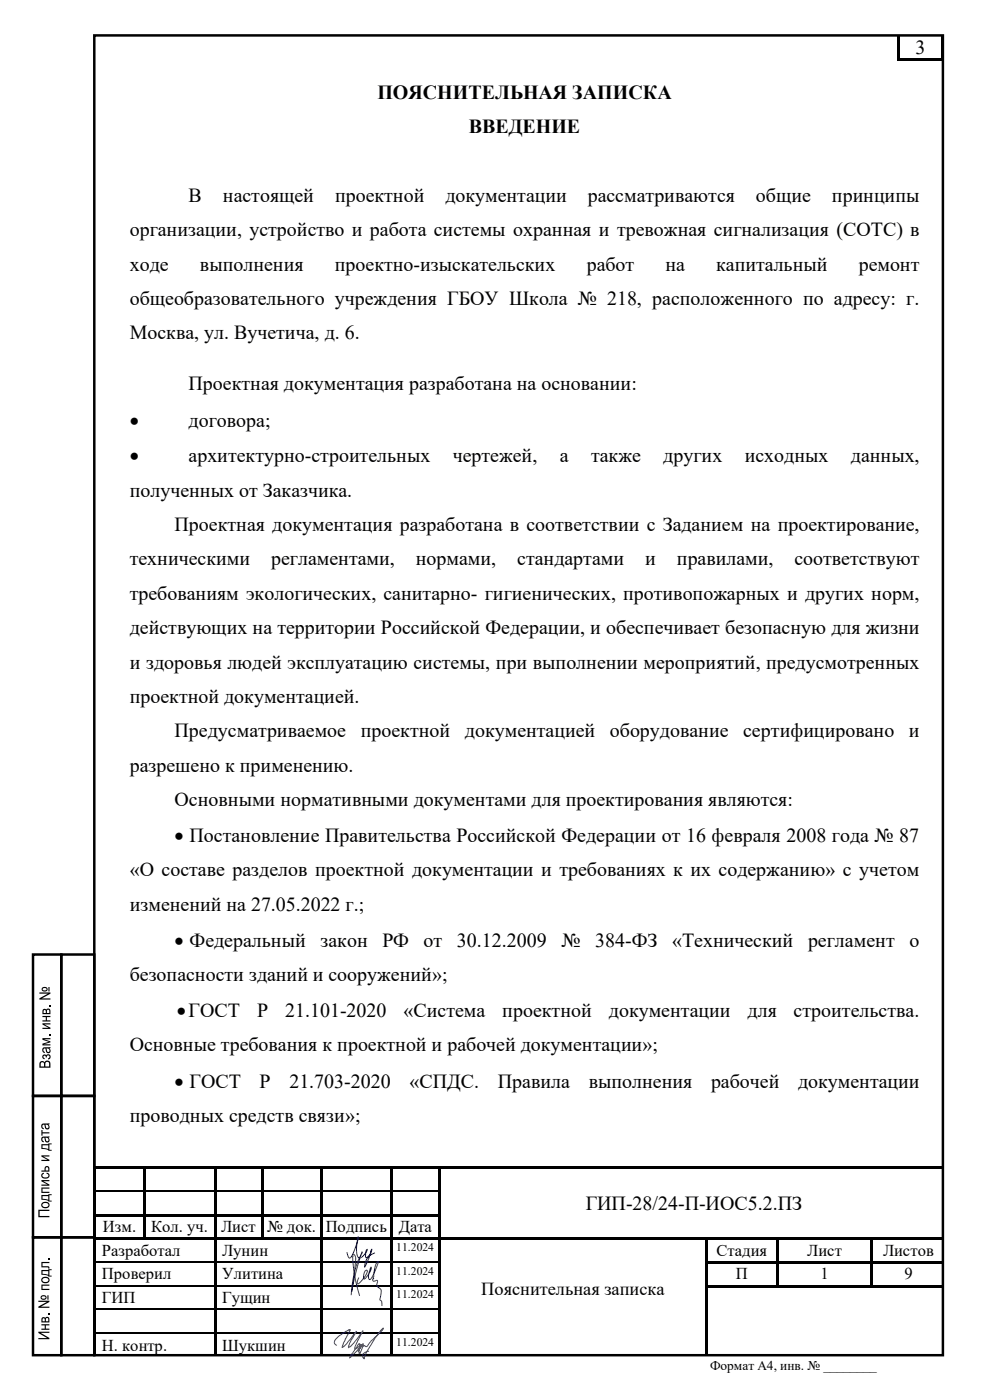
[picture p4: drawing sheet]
<svg xmlns="http://www.w3.org/2000/svg" width="210mm" height="297mm" viewBox="0 0 210 297" stroke-linecap="round" stroke-linejoin="round" font-family="sans-serif">
<defs><g id="words">
<g font-size="4.2">
<text x="194.2" y="11.4">3</text>
<text x="80.1" y="20.9">ПОЯСНИТЕЛЬНАЯ ЗАПИСКА</text>
<text x="99.4" y="28.2">ВВЕДЕНИЕ</text>
<text x="40" y="42.8">B</text>
<text x="47.3" y="42.8">настоящей</text>
<text x="71.1" y="42.8">проектной</text>
<text x="94.5" y="42.8">документации</text>
<text x="124.7" y="42.8">рассматриваются</text>
<text x="160.4" y="42.8">общие</text>
<text x="176.5" y="42.8">принципы</text>
<text x="27.5" y="50.1">организации, устройство и работа системы охранная и тревожная сигнализация (СОТС) в</text>
<text x="27.5" y="57.4">ходе</text>
<text x="42.4" y="57.4">выполнения</text>
<text x="71" y="57.4">проектно-изыскательских</text>
<text x="124.5" y="57.4">работ</text>
<text x="141.2" y="57.4">на</text>
<text x="151.9" y="57.4">капитальный</text>
<text x="182.2" y="57.4">ремонт</text>
<text x="27.5" y="64.7">общеобразовательного учреждения ГБОУ Школа № 218, расположенного по адресу: г.</text>
<text x="27.5" y="72">Москва, ул. Вучетича, д. 6.</text>
<text x="40" y="82.8">Проектная документация разработана на основании:</text>
<text x="27.5" y="90.5">•</text>
<text x="40" y="90.5">договора;</text>
<text x="27.5" y="98.1">•</text>
<text x="40" y="98.1">архитектурно-строительных</text>
<text x="96.1" y="98.1">чертежей,</text>
<text x="118.7" y="98.1">а</text>
<text x="125.4" y="98.1">также</text>
<text x="140.7" y="98.1">других</text>
<text x="158" y="98.1">исходных</text>
<text x="180.5" y="98.1">данных,</text>
<text x="27.5" y="105.4">полученных от Заказчика.</text>
<text x="37" y="112.6">Проектная документация разработана в соответствии с Заданием на проектирование,</text>
<text x="27.5" y="120">техническими</text>
<text x="57.5" y="120">регламентами,</text>
<text x="88.2" y="120">нормами,</text>
<text x="109.7" y="120">стандартами</text>
<text x="136.9" y="120">и</text>
<text x="143.6" y="120">правилами,</text>
<text x="168.5" y="120">соответствуют</text>
<text x="27.5" y="127.3">требованиям экологических, санитарно- гигиенических, противопожарных и других норм,</text>
<text x="27.5" y="134.6">действующих на территории Российской Федерации, и обеспечивает безопасную для жизни</text>
<text x="27.5" y="141.9">и здоровья людей эксплуатацию системы, при выполнении мероприятий, предусмотренных</text>
<text x="27.5" y="149.2">проектной документацией.</text>
<text x="37" y="156.5">Предусматриваемое</text>
<text x="76.5" y="156.5">проектной</text>
<text x="98.6" y="156.5">документацией</text>
<text x="129.4" y="156.5">оборудование</text>
<text x="157.6" y="156.5">сертифицировано</text>
<text x="192.8" y="156.5">и</text>
<text x="27.5" y="163.8">разрешено к применению.</text>
<text x="37" y="171.1">Основными нормативными документами для проектирования являются:</text>
<text x="37" y="178.7">• Постановление Правительства Российской Федерации от 16 февраля 2008 года № 87</text>
<text x="27.5" y="186">«О составе разделов проектной документации и требованиях к их содержанию» с учетом</text>
<text x="27.5" y="193.3">изменений на 27.05.2022 г.;</text>
<text x="37" y="200.9">• Федеральный</text>
<text x="68" y="200.9">закон</text>
<text x="81.1" y="200.9">РФ</text>
<text x="89.9" y="200.9">от</text>
<text x="96.9" y="200.9">30.12.2009</text>
<text x="119.1" y="200.9">№</text>
<text x="126.3" y="200.9">384-ФЗ</text>
<text x="142.6" y="200.9">«Технический</text>
<text x="171.4" y="200.9">регламент</text>
<text x="192.9" y="200.9">о</text>
<text x="27.5" y="208.2">безопасности зданий и сооружений»;</text>
<text x="37.5" y="215.8">•ГОСТ</text>
<text x="54.5" y="215.8">Р</text>
<text x="60.5" y="215.8">21.101-2020</text>
<text x="85.6" y="215.8">«Система</text>
<text x="106.6" y="215.8">проектной</text>
<text x="129.2" y="215.8">документации</text>
<text x="158.6" y="215.8">для</text>
<text x="168.4" y="215.8">строительства.</text>
<text x="27.5" y="223.1">Основные требования к проектной и рабочей документации»;</text>
<text x="37" y="230.8">• ГОСТ</text>
<text x="55.1" y="230.8">Р</text>
<text x="61.4" y="230.8">21.703-2020</text>
<text x="86.9" y="230.8">«СПДС.</text>
<text x="105.6" y="230.8">Правила</text>
<text x="124.9" y="230.8">выполнения</text>
<text x="150.8" y="230.8">рабочей</text>
<text x="169.3" y="230.8">документации</text>
<text x="27.5" y="238">проводных средств связи»;</text>
<text x="124.2" y="256.8">ГИП-28/24-П-ИОС5.2.ПЗ</text>
</g>
<text font-size="3.9" x="102.1" y="274.8">Пояснительная записка</text>
<g font-size="3.5">
<text x="21.8" y="261.4">Изм.</text>
<text x="32.1" y="261.4">Кол. уч.</text>
<text x="46.9" y="261.4">Лист</text>
<text x="56.6" y="261.4">№ док.</text>
<text x="69.1" y="261.4">Подпись</text>
<text x="84.6" y="261.4">Дата</text>
<text x="21.6" y="266.4">Разработал</text>
<text x="47.1" y="266.4">Лунин</text>
<text x="152" y="266.4">Стадия</text>
<text x="171.2" y="266.4">Лист</text>
<text x="187.3" y="266.4">Листов</text>
<text x="21.6" y="271.4">Проверил</text>
<text x="47.1" y="271.4">Улитина</text>
<text x="156.1" y="271.4">П</text>
<text x="174" y="271.4">1</text>
<text x="191.9" y="271.4">9</text>
<text x="21.6" y="276.5">ГИП</text>
<text x="47.1" y="276.5">Гущин</text>
<text x="21.6" y="286.6">Н. контр.</text>
<text x="47.1" y="286.6">Шукшин</text>
</g>
<text font-size="2.8" x="150.6" y="290.7">Формат А4, инв. № ________</text>
<g font-size="2.5">
<text x="84.1" y="265.4">11.2024</text>
<text x="84.1" y="270.5">11.2024</text>
<text x="84.1" y="275.5">11.2024</text>
<text x="84.1" y="285.5">11.2024</text>
</g>
</g></defs>
<g fill="#000">
<path d="M190.2 7.5h.6v4.9h-.6z" fill-rule="evenodd"/>
<path d="M190.2 12.4h.6v.5h-.6z" fill-rule="evenodd"/>
<path d="M190.2 12.4h.6v.5h-.6z" fill-rule="evenodd"/>
<path d="M190.8 12.4h9v.5h-9z" fill-rule="evenodd"/>
<path d="M199.8 7.5h.5v4.9h-.5z" fill-rule="evenodd"/>
<path d="M199.8 12.4h.5v.5h-.5z" fill-rule="evenodd"/>
<path d="M199.8 12.4h.5v.5h-.5z" fill-rule="evenodd"/>
<path d="M19.9 248.1h.5v4.5h-.5z" fill-rule="evenodd"/>
<path d="M19.9 252.6h.5v.5h-.5z" fill-rule="evenodd"/>
<path d="M19.9 253.1h.5v4.5h-.5z" fill-rule="evenodd"/>
<path d="M19.9 257.6h.5v.5h-.5z" fill-rule="evenodd"/>
<path d="M20.4 257.6h10v.5h-10z" fill-rule="evenodd"/>
<path d="M30.4 248.1h.5v4.5h-.5z" fill-rule="evenodd"/>
<path d="M30.4 252.6h.5v.5h-.5z" fill-rule="evenodd"/>
<path d="M30.4 253.1h.5v4.5h-.5z" fill-rule="evenodd"/>
<path d="M30.4 257.6h.5v.5h-.5z" fill-rule="evenodd"/>
<path d="M30.9 257.6h14.5v.5h-14.5z" fill-rule="evenodd"/>
<path d="M45.4 248.1h.5v4.5h-.5z" fill-rule="evenodd"/>
<path d="M45.4 252.6h.5v.5h-.5z" fill-rule="evenodd"/>
<path d="M45.4 253.1h.5v4.5h-.5z" fill-rule="evenodd"/>
<path d="M45.4 257.6h.5v.5h-.5z" fill-rule="evenodd"/>
<path d="M45.9 257.6h9.5v.5h-9.5z" fill-rule="evenodd"/>
<path d="M55.4 248.1h.5v4.5h-.5z" fill-rule="evenodd"/>
<path d="M55.4 252.6h.5v.5h-.5z" fill-rule="evenodd"/>
<path d="M55.4 253.1h.5v4.5h-.5z" fill-rule="evenodd"/>
<path d="M55.4 257.6h.5v.5h-.5z" fill-rule="evenodd"/>
<path d="M55.9 257.6h12v.5h-12z" fill-rule="evenodd"/>
<path d="M67.9 248.1h.5v4.5h-.5z" fill-rule="evenodd"/>
<path d="M67.9 252.6h.5v.5h-.5z" fill-rule="evenodd"/>
<path d="M67.9 253.1h.5v4.5h-.5z" fill-rule="evenodd"/>
<path d="M67.9 257.6h.5v.5h-.5z" fill-rule="evenodd"/>
<path d="M68.4 257.6h14.5v.5h-14.5z" fill-rule="evenodd"/>
<path d="M82.9 248.1h.5v4.5h-.5z" fill-rule="evenodd"/>
<path d="M82.9 252.6h.5v.5h-.5z" fill-rule="evenodd"/>
<path d="M82.9 253.1h.5v4.5h-.5z" fill-rule="evenodd"/>
<path d="M82.9 257.6h.5v.5h-.5z" fill-rule="evenodd"/>
<path d="M83.4 257.6h9.5v.5h-9.5z" fill-rule="evenodd"/>
<path d="M92.9 248.1h.5v4.5h-.5z" fill-rule="evenodd"/>
<path d="M92.9 252.6h.5v.5h-.5z" fill-rule="evenodd"/>
<path d="M92.9 253.1h.5v4.5h-.5z" fill-rule="evenodd"/>
<path d="M92.9 257.6h.5v.5h-.5z" fill-rule="evenodd"/>
<path d="M19.9 258.1h.5v4.5h-.5z" fill-rule="evenodd"/>
<path d="M19.9 262.6h.5v.5h-.5z" fill-rule="evenodd"/>
<path d="M19.9 263.1h.5v4.5h-.5z" fill-rule="evenodd"/>
<path d="M19.9 267.6h.5v.6h-.5z" fill-rule="evenodd"/>
<path d="M19.9 268.2h.5v4.5h-.5z" fill-rule="evenodd"/>
<path d="M19.9 272.7h.5v.5h-.5z" fill-rule="evenodd"/>
<path d="M19.9 273.2h.5v4.5h-.5z" fill-rule="evenodd"/>
<path d="M19.9 277.7h.5v.6h-.5z" fill-rule="evenodd"/>
<path d="M20.4 262.6h10v.5h-10z" fill-rule="evenodd"/>
<path d="M30.4 258.1h.5v4.5h-.5z" fill-rule="evenodd"/>
<path d="M30.4 262.6h.5v.5h-.5z" fill-rule="evenodd"/>
<path d="M30.9 262.6h14.5v.5h-14.5z" fill-rule="evenodd"/>
<path d="M45.4 258.1h.5v4.5h-.5z" fill-rule="evenodd"/>
<path d="M45.4 262.6h.5v.5h-.5z" fill-rule="evenodd"/>
<path d="M45.4 263.1h.5v4.5h-.5z" fill-rule="evenodd"/>
<path d="M45.4 267.6h.5v.6h-.5z" fill-rule="evenodd"/>
<path d="M45.4 268.2h.5v4.5h-.5z" fill-rule="evenodd"/>
<path d="M45.4 272.7h.5v.5h-.5z" fill-rule="evenodd"/>
<path d="M45.4 273.2h.5v4.5h-.5z" fill-rule="evenodd"/>
<path d="M45.4 277.7h.5v.6h-.5z" fill-rule="evenodd"/>
<path d="M45.9 262.6h9.5v.5h-9.5z" fill-rule="evenodd"/>
<path d="M55.4 258.1h.5v4.5h-.5z" fill-rule="evenodd"/>
<path d="M55.4 262.6h.5v.5h-.5z" fill-rule="evenodd"/>
<path d="M55.9 262.6h12v.5h-12z" fill-rule="evenodd"/>
<path d="M67.9 258.1h.5v4.5h-.5z" fill-rule="evenodd"/>
<path d="M67.9 262.6h.5v.5h-.5z" fill-rule="evenodd"/>
<path d="M67.9 263.1h.5v4.5h-.5z" fill-rule="evenodd"/>
<path d="M67.9 267.6h.5v.6h-.5z" fill-rule="evenodd"/>
<path d="M67.9 268.2h.5v4.5h-.5z" fill-rule="evenodd"/>
<path d="M67.9 272.7h.5v.5h-.5z" fill-rule="evenodd"/>
<path d="M67.9 273.2h.5v4.5h-.5z" fill-rule="evenodd"/>
<path d="M67.9 277.7h.5v.6h-.5z" fill-rule="evenodd"/>
<path d="M68.4 262.6h14.5v.5h-14.5z" fill-rule="evenodd"/>
<path d="M82.9 258.1h.5v4.5h-.5z" fill-rule="evenodd"/>
<path d="M82.9 262.6h.5v.5h-.5z" fill-rule="evenodd"/>
<path d="M82.9 263.1h.5v4.5h-.5z" fill-rule="evenodd"/>
<path d="M82.9 267.6h.5v.6h-.5z" fill-rule="evenodd"/>
<path d="M82.9 268.2h.5v4.5h-.5z" fill-rule="evenodd"/>
<path d="M82.9 272.7h.5v.5h-.5z" fill-rule="evenodd"/>
<path d="M82.9 273.2h.5v4.5h-.5z" fill-rule="evenodd"/>
<path d="M82.9 277.7h.5v.6h-.5z" fill-rule="evenodd"/>
<path d="M83.4 262.6h9.5v.5h-9.5z" fill-rule="evenodd"/>
<path d="M92.9 258.1h.5v4.5h-.5z" fill-rule="evenodd"/>
<path d="M92.9 262.6h.5v.5h-.5z" fill-rule="evenodd"/>
<path d="M92.9 263.1h.5v4.5h-.5z" fill-rule="evenodd"/>
<path d="M92.9 267.6h.5v.6h-.5z" fill-rule="evenodd"/>
<path d="M92.9 268.2h.5v4.5h-.5z" fill-rule="evenodd"/>
<path d="M92.9 272.7h.5v.5h-.5z" fill-rule="evenodd"/>
<path d="M92.9 273.2h.5v4.5h-.5z" fill-rule="evenodd"/>
<path d="M92.9 277.7h.5v.6h-.5z" fill-rule="evenodd"/>
<path d="M93.4 262.6h56.3v.5h-56.3z" fill-rule="evenodd"/>
<path d="M149.7 262.6h.5v.5h-.5z" fill-rule="evenodd"/>
<path d="M149.7 263.1h.5v4.5h-.5z" fill-rule="evenodd"/>
<path d="M149.7 267.6h.5v.6h-.5z" fill-rule="evenodd"/>
<path d="M149.7 268.2h.5v4.5h-.5z" fill-rule="evenodd"/>
<path d="M149.7 272.7h.5v.5h-.5z" fill-rule="evenodd"/>
<path d="M149.7 273.2h.5v4.5h-.5z" fill-rule="evenodd"/>
<path d="M149.7 277.7h.5v.6h-.5z" fill-rule="evenodd"/>
<path d="M150.2 262.6h14.5v.5h-14.5z" fill-rule="evenodd"/>
<path d="M150.2 267.6h14.5v.5h-14.5z" fill-rule="evenodd"/>
<path d="M150.2 272.7h14.5v.5h-14.5z" fill-rule="evenodd"/>
<path d="M164.7 262.6h.5v.5h-.5z" fill-rule="evenodd"/>
<path d="M164.7 263.1h.5v4.5h-.5z" fill-rule="evenodd"/>
<path d="M164.7 267.6h.5v.6h-.5z" fill-rule="evenodd"/>
<path d="M164.7 268.2h.5v4.5h-.5z" fill-rule="evenodd"/>
<path d="M164.7 272.7h.5v.5h-.5z" fill-rule="evenodd"/>
<path d="M165.2 262.6h19.5v.5h-19.5z" fill-rule="evenodd"/>
<path d="M165.2 267.6h19.5v.5h-19.5z" fill-rule="evenodd"/>
<path d="M165.2 272.7h19.5v.5h-19.5z" fill-rule="evenodd"/>
<path d="M184.7 262.6h.5v.5h-.5z" fill-rule="evenodd"/>
<path d="M184.7 263.1h.5v4.5h-.5z" fill-rule="evenodd"/>
<path d="M184.7 267.6h.5v.6h-.5z" fill-rule="evenodd"/>
<path d="M184.7 268.2h.5v4.5h-.5z" fill-rule="evenodd"/>
<path d="M184.7 272.7h.5v.5h-.5z" fill-rule="evenodd"/>
<path d="M19.9 278.3h.5v4.4h-.5z" fill-rule="evenodd"/>
<path d="M19.9 282.7h.5v.6h-.5z" fill-rule="evenodd"/>
<path d="M45.4 278.3h.5v4.4h-.5z" fill-rule="evenodd"/>
<path d="M45.4 282.7h.5v.6h-.5z" fill-rule="evenodd"/>
<path d="M67.9 278.3h.5v4.4h-.5z" fill-rule="evenodd"/>
<path d="M67.9 282.7h.5v.6h-.5z" fill-rule="evenodd"/>
<path d="M82.9 278.3h.5v4.4h-.5z" fill-rule="evenodd"/>
<path d="M82.9 282.7h.5v.6h-.5z" fill-rule="evenodd"/>
<path d="M92.9 278.3h.5v4.4h-.5z" fill-rule="evenodd"/>
<path d="M92.9 282.7h.5v.6h-.5z" fill-rule="evenodd"/>
<path d="M149.7 278.3h.5v4.4h-.5z" fill-rule="evenodd"/>
<path d="M149.7 282.7h.5v.6h-.5z" fill-rule="evenodd"/>
</g>
<g fill="#000">
<path d="M9 215.6h1.7v.2h-.8v.7h.8v.2h-1.7v-.2h.7v-.7h-.7zM9 217.1h1.7v.3h-1.3l1.3 .7v.2h-1.7v-.2h1.3l-1.3-.7zM10.4 213.3h.3v.3h-.3zM10.4 219.5h.3v.3h-.3zM9 220.3h1.7v.2h-1.4l1.4 .4v.3l-1.4 .4h1.4v.2h-1.7v-.4l1.4-.3-1.4-.5zM9.1 223.9l.4-.2 .3 .2a.55 .55 0 0 1 .9 .1 .55 .55 0 0 1-.5 .8v-.2a.32 .32 0 0 0 .3-.3 .32 .32 0 0 0-.3-.3 .32 .32 0 0 0-.3 .4h-.2v-.2a.27 .27 0 0 0-.3-.2 .27 .27 0 0 0-.2 .3 .27 .27 0 0 0 .3 .2l-.1 .3-.4-.3v-.4zM8.1 256.7h2.4v.2h-2.1v1.1h2.1v.3h-2.4zM8.8 239.8h.2v.4h1.5v.3h-1.5v.5h-.2zM8.8 245.1h1.7v.3h-1.3l1.3 .7v.2h-1.7v-.2h1.3l-1.3-.7zM8.8 250.4h1.7v.2h-1.3l1.3 .7v.3h-1.7v-.3h1.3l-1.3-.6zM8.8 252h1.7v.2h-1.5v.7h1.5v.2h-1.7zM8.9 249l.4-.2v.3a.41 .41 0 0 0-.3 .5 .41 .41 0 0 0 .6 .2 .42 .42 0 0 0 .7-.2 .42 .42 0 0 0-.4-.5v-.3a.66 .66 0 0 1 .6 .8 .66 .66 0 0 1-.9 .5l-.4-.1-.4-.2-.1-.4z"/>
<path d="M19.9 247.5h.5v.6h-.5zM19.9 247.5h.5v.5h-.5zM20.4 247.5h10v.5h-10zM30.4 248l.5 .1zM30.4 247.5h.5v.5h-.5zM30.9 247.5h14.5v.5h-14.5zM45.4 248l.5 .1zM45.4 247.5h.5v.5h-.5zM45.9 247.5h9.5v.5h-9.5zM55.4 248l.5 .1zM55.4 247.5h.5v.5h-.5zM55.9 247.5h12v.5h-12z"/>
<path d="M67.9 248l.5 .1zM67.9 247.5h.5v.5h-.5zM68.4 247.5h14.5v.5h-14.5zM82.9 248l.5 .1zM82.9 247.5h.5v.5h-.5zM83.4 247.5h9.5v.5h-9.5zM92.9 248l.5 .1zM92.9 247.5h.5v.5h-.5zM93.4 247.5h106.7v.5h-106.7zM8.8 272.6h1.7v.2h-1.5v.7h1.5v.2h-1.7zM10.2 278.7h.3v.3h-.3zM10.2 267h.3v.3h-.3z"/>
<path d="M8.8 267.8h1.7v.2h-1.5v.7h1.3l.2 .5h-.3v-.3h-1.4zM149.7 263.1h.5zM164.7 263.1h.5zM184.7 263.1h.5zM185.2 262.6h14.9v.5h-14.9zM185.2 267.6h14.9v.5h-14.9zM185.2 272.7h14.9v.5h-14.9zM8.1 282.6h2.4v.2h-1.9l1.9 1.1v.3h-2.4v-.3h1.9l-1.9-1.1zM8.8 281h1.7v.2h-.8v.7h.8v.3h-1.7v-.3h.7v-.7h-.7zM19.9 283.3h.5v4.2h-.5zM45.4 283.3h.5v4.2h-.5zM67.9 283.3h.5v4.2h-.5z"/>
<path d="M82.9 283.3h.5v4.2h-.5zM92.9 283.3h.5v4.2h-.5zM149.7 283.3h.5v4.2h-.5z"/>
<path d="M8.4 210.6h2.3v.2l-1.8 1h1.8v.3h-2.3v-.3l1.8-1h-1.8zM8.9 209.6a.6 .6 0 0 1 .9-.2 .6 .6 0 0 1 .1 .8l-.2 .2a.57 .57 0 0 1-.7-.1 .57 .57 0 0 1-.1-.7zM9.1 209.8a.35 .35 0 0 0 .4 .4 .35 .35 0 0 0 .3-.5zM10.3 209.4h.2v1h-.2z"/>
<path d="M9.1 214.2a.47 .47 0 0 1 .7 0 .47 .47 0 0 1 .6-.2 .47 .47 0 0 1 .3 .5v.7h-1.7zM10 214.3v.6h.5v-.3a.27 .27 0 0 0-.1-.3 .27 .27 0 0 0-.4 0zM9.3 214.4l-.1 .5h.5v-.2a.27 .27 0 0 0-.1-.3 .27 .27 0 0 0-.3 0z"/>
<path d="M8.5 225.3a.6 .6 0 0 1 1 .1 .66 .66 0 0 1 .7-.3 .66 .66 0 0 1 .5 .7v.8h-2.3v-1zM9.7 225.4l-.1 .9h.8v-.5a.41 .41 0 0 0-.2-.5 .41 .41 0 0 0-.5 .1zM8.7 225.5l-.1 .8h.7v-.5a.37 .37 0 0 0-.1-.4 .37 .37 0 0 0-.5 .1z"/>
<path d="M8.9 238.5l1.6-.2v.3h-.2a.54 .54 0 0 1 0 1 .54 .54 0 0 1-.8-.5l-.2-.5a.37 .37 0 0 0-.3 .4 .37 .37 0 0 0 .3 .4v.2a.68 .68 0 0 1-.4-1.1zM9.6 238.6a.6 .6 0 0 0 .4 .8 .43 .43 0 0 0 .2-.6 .43 .43 0 0 0-.6-.2z"/>
<path d="M9.1 222.3l1.6-.2v.3h-.2a.54 .54 0 0 1 0 1 .54 .54 0 0 1-.8-.5l-.1-.4-.3 .1-.1 .4 .3 .2v.2a.68 .68 0 0 1-.4-1.1zM9.8 222.5a.6 .6 0 0 0 .4 .7l.2-.1a.47 .47 0 0 0 0-.5 .47 .47 0 0 0-.6-.1z"/>
<path d="M8.8 248.4h.6a.62 .62 0 0 1 .1-.8 .62 .62 0 0 1 .7-.1l.3 .3v.8h-1.7zM9.8 247.7l-.1 .7h.5v-.3a.31 .31 0 0 0-.1-.4 .31 .31 0 0 0-.3 0z"/>
<path d="M8.9 255.3a.86 .86 0 0 1 1.1-.3 .86 .86 0 0 1 .4 1.1 .89 .89 0 0 1-1.1 .3 .89 .89 0 0 1-.5-1zM9.1 255.4a.5 .5 0 0 0 .1 .7 .5 .5 0 0 0 .6 0 .45 .45 0 0 0 .5-.5 .45 .45 0 0 0-.7-.3z"/>
<path d="M8.9 241.2l1.6-.1v.2l-.2 .1a.54 .54 0 0 1 0 .9 .54 .54 0 0 1-.8-.5l-.2-.4a.37 .37 0 0 0-.3 .4 .37 .37 0 0 0 .3 .3v.3a.68 .68 0 0 1-.4-1.2zM9.6 241.4a.6 .6 0 0 0 .4 .8 .43 .43 0 0 0 .2-.6 .43 .43 0 0 0-.6-.2z"/>
<path d="M8.8 242.8l2.2-.2v.2h-.5v1.2h.5v.2h-.8a1.74 1.74 0 0 0-1.4-.4zM9 243v.6l1.2 .2v-.8z"/>
<path d="M8.8 253.5l2.2-.1v.2h-.5v1.1h.5v.3h-.8a1.74 1.74 0 0 0-1.4-.4zM9 253.8v.6l1.2 .2v-.8z"/>
<path d="M8.1 276h2.4v.3l-1.8 .9h1.8v.3h-2.4v-.3l1.9-1h-1.9zM8.7 275a.6 .6 0 0 1 .8-.2 .6 .6 0 0 1 .2 .9l-.2 .1a.57 .57 0 0 1-.7-.1 .57 .57 0 0 1-.1-.7zM8.9 275.2a.35 .35 0 0 0 .3 .4 .35 .35 0 0 0 .4-.5zM10.1 274.8h.2v1h-.2z"/>
<path d="M9 271.1a.86 .86 0 0 1 1-.2 .86 .86 0 0 1 .5 1 .86 .86 0 0 1-1.2 .4 .86 .86 0 0 1-.4-1.1zM9.1 271.4a.5 .5 0 0 0 .1 .6 .5 .5 0 0 0 .6 0 .45 .45 0 0 0 .5-.5 .45 .45 0 0 0-.7-.3z"/>
<path d="M8.8 269.5h1.4v-.2h.8v.2h-.5v1.2h.5v.2h-.8a1.47 1.47 0 0 0-1.4-.4zM9 269.7v.6l1.2 .2v-.8z"/>
<path d="M8.9 279.6a.47 .47 0 0 1 .7 0 .47 .47 0 0 1 .6-.2 .47 .47 0 0 1 .3 .5v.7h-1.7zM9.8 279.7l-.1 .7h.5v-.7zM9.1 279.8l-.1 .6h.5v-.3a.27 .27 0 0 0-.1-.3 .27 .27 0 0 0-.3 0z"/>
</g>
<g fill="none" stroke="#000" stroke-width=".25">
<path d="M20.4 252.7h10M30.9 252.7h14.5M45.9 252.7h9.5M55.9 252.7h12M68.4 252.7h14.5M83.4 252.7h9.5M20.4 267.8h25M20.4 272.8h25M20.4 277.8h25M45.9 267.8h22M45.9 272.8h22M45.9 277.8h22"/>
<path d="M68.4 267.8h14.5M68.4 272.8h14.5M68.4 277.8h14.5M83.4 267.8h9.5M83.4 272.8h9.5M83.4 277.8h9.5M20.4 282.8h25M45.9 282.8h22M68.4 282.8h14.5M83.4 282.8h9.5"/>
</g>
<path d="M20 7.5h180v280h-180zM7 202.5h6v30h-6zM13 202.5h7v30h-7zM7 232.5h6v30h-6zM13 232.5h7v30h-7zM7 262.5h6v25h-6zM13 262.5h7v25h-7z" fill="none" stroke="#000" stroke-width=".53"/>
<path d="M71.4 285.4a.82 .82 0 0 1-.5-.8 .82 .82 0 0 1 .5-.7l1.2-1 1.7-.8-1.4 2.9-.3 .8 .1 .1 .8-.8 2.1-2.7-1.4 2.5-.3 .8 .1 .2 .5-.3 .6-.7 1.9-2.6-1.6 3.2a.38 .38 0 0 0-.2 .4 .38 .38 0 0 0 .3 .3l.8-.7a.21 .21 0 0 0 0-.3 .21 .21 0 0 0-.3 0l-.2 .5-1.3 1.7-.3 .7 1.6-1.5 .9-1.2-.6 1.2h-.1l1.1-1.5-.2 .8-.6 1.3a1.05 1.05 0 0 1 .7-1.6h.4a.37 .37 0 0 0 .5 .1 .37 .37 0 0 0 .2-.3l.7-1 2-1.8a.68 .68 0 0 0 .5-.8l-.6 .6-1.4 2a13.1 13.1 0 0 0-2 3.8v.1a.77 .77 0 0 1-.4-.9 .77 .77 0 0 1 .8-.5l.5-.2" fill="none" stroke="#00f" stroke-width=".21"/>
<path d="M74.5 274.7l.3-2.5 .5-2.8 .6-1.8 1-1.9-1.3 3.9-1 4.5 .9-6.8-.1-.7-.4-.5a.35 .35 0 0 0-.2 .6l.5 4.2 1 4M76.1 271.2l-.3 .8 .1 .4 .6-.4 1-1.3 .4-.9-.2-.3-.3 .2-.1 .4-.1 1.2 .2 .1 .3-.4 .9-1.4 .1-.7-.5 1.9 .1 .6 .3 .1 .9-1.7 .7-2.1-.3 .3-.3 .6-.3 2.3-.2 .2 .2 .2-.3 .2 .3 .3 .8-.1-.1 1.1 .8 .9-.2 2.1 .4 .3v.9" fill="none" stroke="#00c" stroke-width=".21"/>
<path d="M73.6 265.8l.2 .6a.44 .44 0 0 0 .4 .5 .44 .44 0 0 0 .5-.5l.7-1.8 .7-2.1-.3 .1v.4a6.1 6.1 0 0 0 .2 3.8 1 1 0 0 0 1.3-.6l.6-1.1a1.97 1.97 0 0 0-.2 1.8 2.1 2.1 0 0 0 1.2-1.8l-.8 2.2-.8 1.5a3.2 3.2 0 0 1 2.1-2.9" fill="none" stroke="#0000a5" stroke-width=".21"/>
<use href="#words"/>
</svg>
